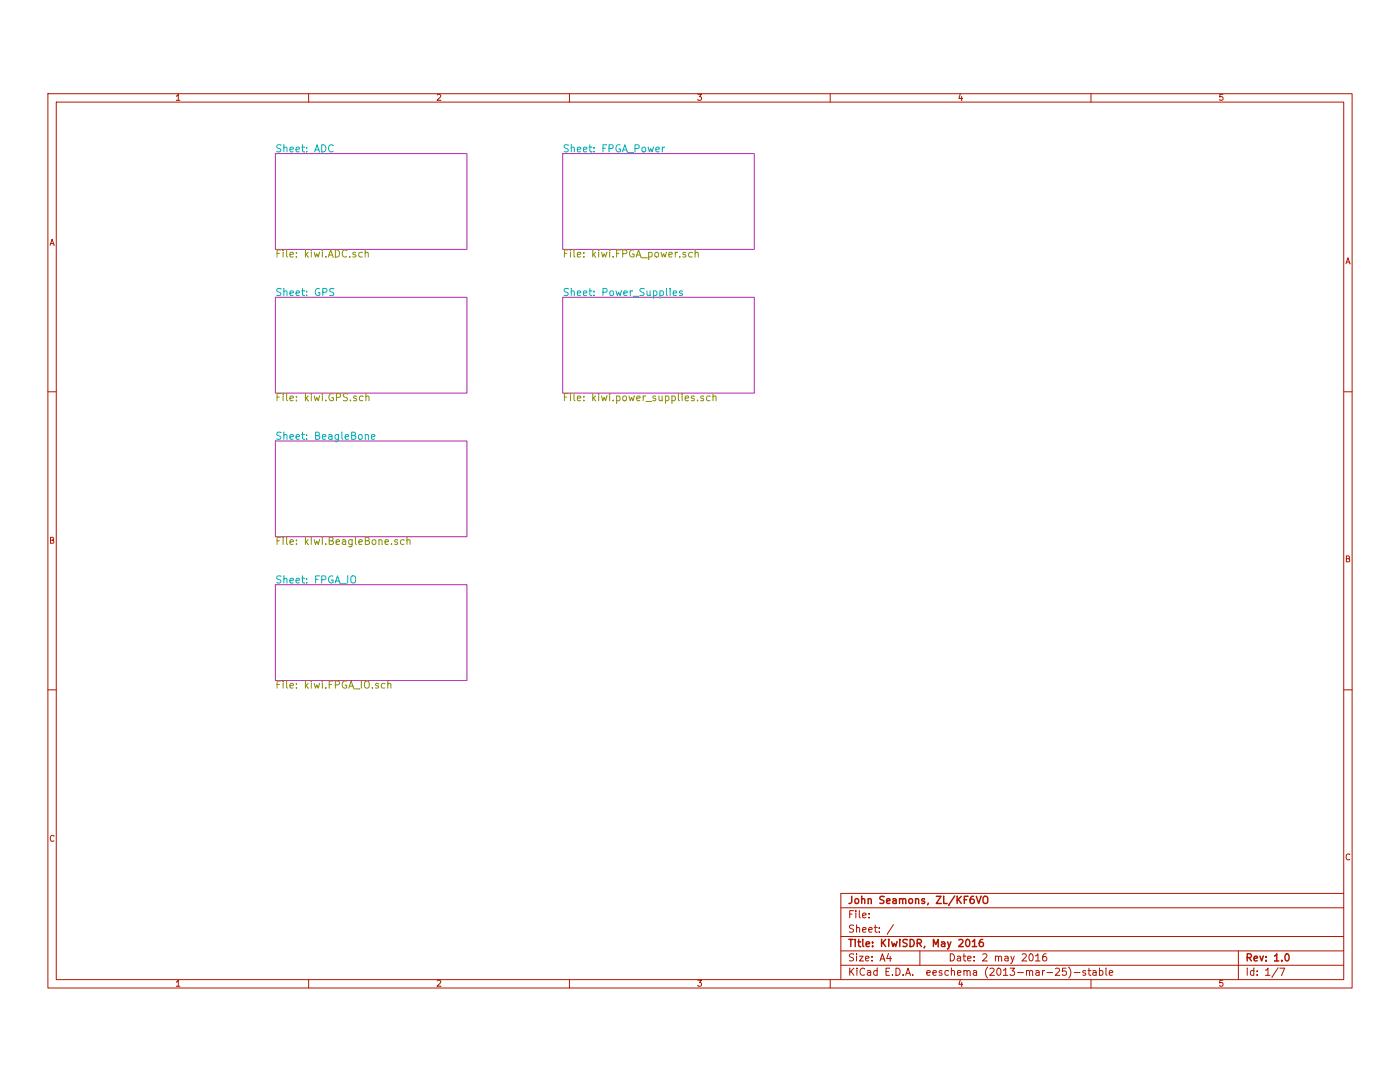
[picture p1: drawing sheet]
<svg xmlns="http://www.w3.org/2000/svg" width="279mm" height="216mm" viewBox="0 0 279 216" stroke-linecap="round" stroke-linejoin="round" font-family="sans-serif">
<path d="M55 30.6h38.2v19.2h-38.2zM112.3 30.6h38.2v19.2h-38.2zM55 59.3h38.2v19.1h-38.2zM112.3 59.3h38.2v19.1h-38.2zM55 88h38.2v19.1h-38.2zM55 116.7h38.2v19.1h-38.2z" fill="none" stroke="#b229b0" stroke-width=".2"/>
<g fill="none" stroke="#00aeb0" stroke-width=".2">
<path d="M56.1 29l-.6-.1-.2 .1v.4l.7 .4 .1 .3-.3 .2-.6-.1M56.7 28.9v1.4M56.7 28.9h.1M56.7 29.5v-.1a.34 .34 0 0 1 .6 .2v.7M57.9 29.8l.7-.1-.1-.3h-.4l-.2 .2v.6h.6M57.9 29.8v.1M59.1 29.9l.7-.2-.1-.3h-.4l-.2 .2 .1 .6h.5M60.2 29.4h.6M60.4 28.9v1.2l.4 .2M61.2 30.2v.1M61.2 29.4v.2M61.2 30.3h.1"/>
<path d="M61.2 29.6h.1M62.8 30.3l.5-1.4 .5 1.4M62.9 29.9h.7M63.8 30.3h.1M64.2 28.9a.73 .73 0 0 1 .8 .7 .73 .73 0 0 1-.8 .7zM66.5 29a.58 .58 0 0 0-.8 0 .58 .58 0 0 0-.1 .7l.3 .5h.6M113.4 29l-.5-.1-.3 .1v.4l.7 .4 .1 .3-.3 .2-.5-.1M114 28.9v1.4M114 28.9h.1M114 29.5l.1-.1a.34 .34 0 0 1 .5 .2v.7M115.2 29.9l.7-.2-.1-.3h-.4l-.2 .2 .1 .6h.5M116.4 29.8l.7-.1v-.3h-.4l-.3 .2 .1 .6h.6"/>
<path d="M116.4 29.8l.1 .1M117.5 29.4h.6M117.7 28.9v1.2l.4 .2M118.1 30.3h.1M118.5 30.2v.1M118.5 29.4v.2M118.5 30.3h.1M118.5 29.6h.1M120.3 29.6h.5M120.3 29.6h.1M121 28.9h-.7v1.4M121 28.9h.1"/>
<path d="M121.6 29.7l.6-.1 .2-.2-.1-.4-.2-.1h-.5v1.4M123.5 29.7h.1M123.8 29a.66 .66 0 0 0-.9 .6 .66 .66 0 0 0 .9 .6v-.5h-.3M124.2 30.3l.5-1.4 .5 1.4M124.3 29.9h.8M125.3 30.5h1.1M126.8 29.7l.6-.1 .2-.2-.1-.4-.2-.1h-.6v1.4M128.2 29.4h.4l.3 .2v.5l-.3 .2-.5-.2zM129.3 29.4l.3 .9 .3-.7 .3 .7 .2-.9M130.9 29.8l.7-.1-.1-.3h-.4l-.2 .2 .1 .6h.5M130.9 29.8v.1M132.2 29.4v.9"/>
<path d="M132.6 29.4h-.3l-.1 .2M56.1 57.6h-.6l-.3 .2 .2 .4 .6 .2v.5l-.2 .1-.6-.1M56.1 57.6v.1M56.7 58.2v-.1a.34 .34 0 0 1 .6 .1v.8M56.7 57.6v1.4M56.7 58.2h.1M56.7 57.6h.1M57.9 58.5l.7-.1-.1-.3-.4-.1-.2 .2v.7h.6M57.9 58.5h.1M59.1 58.5l.7-.1-.1-.3-.4-.1-.2 .2 .1 .7h.5M60.2 58l.6 .1M60.4 57.6v1.2l.4 .2"/>
<path d="M61.2 58.9v.1M61.2 58.1v.2M63.8 57.6a.66 .66 0 0 0-.9 .7 .66 .66 0 0 0 .9 .6v-.5h-.2M64.4 58.3l.7-.1 .2-.2-.1-.3-.2-.1h-.6v1.4M66.6 57.7l-.5-.1-.2 .1v.4l.6 .3 .1 .3-.3 .3-.5-.1M113.4 57.6h-.5l-.3 .2 .1 .4 .6 .2v.5l-.2 .1-.5-.1M113.4 57.6v.1M114 58.2l.1-.1a.34 .34 0 0 1 .5 .1v.8M114 57.6v1.4M114 57.6h.1M114 58.2h.1M115.2 58.5l.7-.1-.1-.3-.4-.1-.2 .2 .1 .7h.5"/>
<path d="M116.4 58.5l.7-.1v-.3l-.4-.1-.3 .2 .1 .7h.6M116.4 58.5h.1M117.5 58l.6 .1M117.7 57.6v1.2l.4 .2M118.5 58.9l.1 .1M118.5 58.1l.1 .2M120.3 58.3l.7-.1 .2-.2-.1-.3-.2-.1h-.6v1.4M120.3 58.3h.1M121.8 58.1l.4-.1 .3 .3v.4l-.3 .3-.5-.3zM122.9 58l.3 1 .3-.7 .3 .7 .2-.9M124.5 58.5l.7-.1-.1-.3-.4-.1-.2 .2 .1 .7h.5M125.8 58.1v.9"/>
<path d="M126.2 58.1h-.3l-.1 .2M126.3 59.1l1.2 .1M128.6 57.7l-.6-.1-.2 .1v.4l.7 .3v.3l-.3 .3-.5-.1M129.1 58l.1 .9 .3 .1 .2-.1M129.7 58.9h.1M129.7 58l.1 1M130.4 58.1l.4-.1 .3 .3-.1 .6-.2 .1-.4-.1M130.4 58v1.5M130.4 59.5h.1M130.4 58.9h.1M131.7 58.1l.4-.1 .3 .3-.1 .6-.2 .1-.4-.1M131.7 58v1.5"/>
<path d="M131.7 59.5h.1M131.7 58.9h.1M133 57.6v1.2l.2 .2M133 57.6h.1M133.7 57.6l.1 .1M133.8 58.1l-.1 .9M134.4 58.5l.7-.1-.1-.3-.4-.1-.2 .2v.7h.6M134.4 58.5h.1M136.2 58.1l-.4-.1-.2 .2v.2l.5 .2v.3h-.5M56.1 86.3l-.6-.1-.3 .3 .2 .3 .6 .3v.4l-.2 .2-.6-.1M56.1 86.3h.1M56.7 86.8a.34 .34 0 0 1 .6 .1v.8"/>
<path d="M56.7 86.8v.1M56.7 86.3v1.4M57.9 87.2l.7-.1-.1-.3-.4-.1-.2 .2v.7h.6M59.1 87.2l.7-.1-.1-.3-.4-.1-.2 .2 .1 .7h.5M60.2 86.7h.6M60.4 86.2v1.3l.4 .2M61.2 87.5v.2M61.2 86.8v.1M61.2 87.7h.1M63.5 86.9l.3 .3v.3l-.3 .2h-.5v-1.5l.7 .2 .1 .2-.2 .2-.6 .1M64.4 87.2l.6-.1v-.3l-.4-.1-.3 .2 .1 .7h.6M65.7 86.8h.5l.1 .9"/>
<path d="M66.3 87.1l-.7 .1a.28 .28 0 0 0 .2 .5l.5-.1M67.6 86.7v1.2l-.3 .2h-.3M67.6 86.8l-.5-.1-.2 .3v.5l.2 .2 .5-.1M68.2 86.3v1.2l.2 .2M68.9 87.2l.7-.1-.1-.3-.4-.1-.2 .2 .1 .7h.5M70.7 86.9l.3 .3-.1 .3-.2 .2h-.5v-1.5l.7 .2v.2l-.1 .2-.6 .1M71.6 86.8l.2-.1 .4 .1v.7l-.2 .2-.4-.2zM72.9 86.8h.1a.34 .34 0 0 1 .5 .1v.8M72.9 86.7v1M73.5 87.7h.1M74.1 87.2l.7-.1-.1-.3-.4-.1-.2 .2 .1 .7h.5M56.1 115l-.6-.1-.2 .1v.5l.7 .3 .1 .3-.3 .2h-.6"/>
<path d="M56.7 114.9v1.4M56.7 114.9h.1M56.7 115.5a.34 .34 0 0 1 .6 .1v.7M57.9 115.9l.7-.2-.1-.2-.4-.1-.2 .2v.7h.6M59.1 115.9l.7-.2-.1-.2-.4-.1-.2 .2 .1 .7h.5M60.2 115.4h.6M60.4 114.9v1.2l.4 .3M61.2 116.2v.1M61.2 115.5v.1M61.2 116.3v.1M61.2 115.6h.1M63.5 115.6h-.5"/>
<path d="M63.7 114.9h-.7v1.4M64.2 115.7l.7-.1 .1-.2v-.4l-.2-.1h-.6v1.4M66.2 115.7v.1M66.4 115a.66 .66 0 0 0-.8 .6 .66 .66 0 0 0 .9 .6v-.5h-.3M66.9 116.3l.5-1.4 .4 1.4M67 115.9h.7M67.7 115.9v.1M67.8 116.3l.1 .1M68 116.5h1.1M69.4 114.9v1.4M69.4 114.9h.1M70.1 115.1a.47 .47 0 0 1 .5-.2 .47 .47 0 0 1 .4 .5l-.1 .7-.3 .2a.5 .5 0 0 1-.6-.4z"/>
</g>
<g fill="none" stroke="#929000" stroke-width=".2">
<path d="M55.8 50.6h-.5M56 49.9h-.7v1.4M56.5 49.9v.1M56.5 50.3v.1M56.5 50.3v1M57.2 49.9v1.2l.2 .2M57.9 50.8l.7-.1-.1-.3-.4-.1-.2 .3v.6h.6M57.9 50.8h.1M59.2 51.2v.1M59.2 50.4v.2M61 50.9h.1M61 49.9v1.4"/>
<path d="M61.1 50.7l.4 .6M61.5 50.3l-.5 .6M62.1 49.9v.1M62.1 50.4v.9M62.7 50.3l.3 1 .2-.7 .3 .7 .3-.9M64.3 49.9v.1M64.3 50.4v.9M65 51.2v.1M65.5 51.3l.5-1.4 .5 1.4M65.6 50.9h.8M66.9 49.9a.73 .73 0 0 1 .9 .7 .73 .73 0 0 1-.9 .7zM69.2 50a.58 .58 0 0 0-.7 0 .58 .58 0 0 0-.2 .7l.3 .5h.6"/>
<path d="M69.8 51.2v.1M71 50.4l-.4-.1-.2 .3 .1 .1 .5 .2v.3h-.6M72.3 50.4l-.4-.1-.3 .3 .1 .6 .2 .1 .4-.1M72.9 50.5l.1-.1a.34 .34 0 0 1 .5 .2v.7M72.9 50.5h.1M72.9 49.9v1.4M113.1 50.6h-.4M113.4 49.9h-.8v1.4M113.9 49.9v.1M113.9 50.4v.9M114.6 49.9v1.2l.2 .2M115.2 50.8l.7-.1-.1-.3-.4-.1-.2 .3 .1 .6h.5"/>
<path d="M116.5 51.2v.1M116.5 50.4v.2M118.3 49.9v1.4M118.4 50.7l.5 .6M118.9 50.3l-.6 .6M119.5 49.9v.1M119.5 50.3v1M119.5 50.3v.1M120 50.3l.3 1 .3-.7 .3 .7 .2-1M121.1 50.3v.1M121.7 49.9v.1M121.7 50.3v1"/>
<path d="M121.7 50.3v.1M122.4 51.2v.1M123.5 50.6h-.4M123.8 49.9h-.7v1.4M124.3 50.6h.7l.1-.3-.1-.3-.2-.1h-.5v1.4M124.3 50.6h.1M126.5 49.9a.66 .66 0 0 0-.9 .7 .66 .66 0 0 0 .9 .6v-.5h-.2M127 51.3l.4-1.4 .5 1.4M127.1 50.9h.7M127.8 50.9h.1M128 51.4l1.2 .1M129.5 50.4l.4-.1 .3 .3-.1 .6-.2 .1-.4-.1"/>
<path d="M129.5 51.8h.1M129.5 50.3v1.5M129.5 51.2h.1M130.8 50.5l.2-.2 .4 .2v.7l-.2 .1-.4-.1zM131.9 50.3l.3 1 .2-.7 .3 .7 .3-1M133 50.3v.1M133.5 50.8l.7-.1-.1-.3-.4-.1-.2 .3v.6h.6M134.8 50.4v.9M135.2 50.4h-.3l-.1 .2M135.6 51.2l.1 .1M136.8 50.4l-.3-.1-.2 .3v.1l.5 .2v.3h-.5M138.2 50.4l-.5-.1-.3 .3 .1 .6 .2 .1 .4-.1"/>
<path d="M138.7 50.5l.1-.1a.34 .34 0 0 1 .6 .2v.7M138.7 50.5h.1M138.8 49.9l-.1 1.4M55.8 79.2l-.5 .1M56 78.6l-.7-.1v1.5M56.5 78.5v.2M56.5 79v1M56.5 79h.1M56.5 78.7h.1M57.2 78.6v1.2l.2 .2M57.9 79.5l.7-.1-.1-.3-.4-.1-.2 .2v.7h.6M59.2 79.8v.2"/>
<path d="M59.2 79.1v.1M59.2 80h.1M59.2 79.2v.1M61 79.6h.1M61 78.6v1.4M61.1 79.4l.4 .6M61.5 80h.1M61.5 79l-.5 .6M62.1 78.5v.2M62.1 79v1M62.7 79l.3 1 .2-.7 .3 .7 .3-1M64.3 78.5v.2"/>
<path d="M64.3 79v1M65 79.8v.2M66.5 78.6a.66 .66 0 0 0-.9 .7 .66 .66 0 0 0 .9 .5v-.4h-.2M67.2 79.3l.6-.1 .2-.2-.1-.3-.2-.2h-.6v1.5M69.4 78.6l-.6-.1-.2 .2v.4l.7 .3v.3l-.2 .3-.6-.1M69.9 79.8v.2M69.9 80h.1M71.1 79.1l-.3-.1-.2 .2v.2l.5 .2v.3h-.5M72.4 79.1l-.4-.1-.3 .3 .1 .5 .2 .2 .4-.1M73 79.2l.1-.1a.34 .34 0 0 1 .5 .1v.8M73 79.2h.1M73 78.6v1.4"/>
<path d="M112.6 79.2h.5M112.6 79.2l.1 .1M113.4 78.6l-.8-.1v1.5M113.9 78.5v.2M113.9 79v1M114.6 78.6v1.2l.2 .2M115.2 79.5l.7-.1-.1-.3-.4-.1-.2 .2 .1 .7h.5M116.5 79.8v.2M116.5 79.1v.2M118.3 78.6v1.4M118.4 79.4l.5 .6M118.9 79l-.6 .6"/>
<path d="M119.5 78.5v.2M119.5 79v1M119.5 79h.1M119.5 78.7h.1M120 79l.3 1 .3-.7 .3 .7 .2-1M121.1 79h.1M121.7 78.5v.2M121.7 79v1M121.7 79h.1M121.7 78.7h.1M122.4 79.8v.2M122.4 80h.1"/>
<path d="M123.1 79.1l.4-.1 .3 .3-.1 .5-.6 .1M123.1 79v1.5M124.3 79.2l.3-.2 .4 .2v.6l-.2 .2-.5-.2zM125.5 79l.3 1 .2-.7 .3 .7 .3-1M127.1 79.5l.7-.1-.1-.3-.4-.1-.2 .2v.7h.6M128.4 79v1M128.4 79h.1M128.8 79l-.4 .3M128.8 79h.1M130.8 79.1l-.3-.1-.2 .2v.2l.5 .2v.3h-.5M131.5 79l.1 .9h.6M132.1 79l.1 1"/>
<path d="M132.8 79.1l.4-.1 .3 .3-.1 .5-.6 .1M132.8 79v1.5M134.1 79.1l.4-.1 .3 .3-.1 .5-.6 .1M134.1 79v1.5M135.4 78.6v1.2l.2 .2M136.1 78.5l.1 .2M136.2 79l-.1 1M136.8 79.5l.6-.1v-.3l-.4-.1-.3 .2 .1 .7h.6M138.5 79.1l-.3-.1-.2 .2v.2l.5 .2v.3h-.5M139.2 79.8v.2M140.4 79.1l-.4-.1-.2 .2 .1 .2 .5 .2v.3h-.6M141.7 79.1l-.4-.1-.3 .3 .1 .5 .2 .2 .4-.1"/>
<path d="M142.3 79.2l.1-.1a.34 .34 0 0 1 .5 .1v.8M142.3 79.2h.1M142.3 78.6v1.4M128.9 80.1h1.1M130 80.1h.1M55.8 107.9h-.5M56 107.2h-.7v1.4M56.5 107.2v.2M56.5 107.4h.1M56.5 107.7v.9M57.2 107.2v1.3l.2 .1M57.2 107.2h.1"/>
<path d="M57.9 108.2l.7-.2-.1-.2-.4-.1-.2 .2v.7h.6M57.9 108.2h.1M59.2 108.5v.2M59.2 107.8v.1M59.2 107.9h.1M61 107.2v1.4M61 107.2h.1M61.1 108.1l.4 .6M61.5 107.7l-.5 .6M62.1 107.2v.2M62.1 107.7v.9M62.7 107.7l.3 .9 .2-.6 .3 .6 .3-.9"/>
<path d="M64.3 107.2v.2M64.3 107.7v.9M65 108.5v.2M66.2 107.9l.3 .3v.3l-.2 .1h-.6v-1.4l.7 .2 .1 .2-.2 .2-.6 .1M67.1 108.2l.7-.2-.1-.2-.4-.1-.2 .2v.7h.6M68.4 107.8h.5l.1 .8M69 108l-.6 .2a.28 .28 0 0 0 .1 .4h.5M69 108v.1M70.3 107.7v1.2l-.3 .2h-.3M70.3 107.8l-.4-.1-.3 .3 .1 .5 .2 .1h.4M70.3 107.8h.1M70.9 107.2v1.3l.3 .1"/>
<path d="M70.9 107.2h.1M71.6 108.2l.7-.2-.1-.2-.4-.1-.2 .2 .1 .7h.5M73.4 107.9l.3 .3v.3l-.2 .1h-.6v-1.4l.7 .2 .1 .2-.2 .2-.6 .1M74.3 107.8l.3-.1 .4 .1v.7l-.3 .1-.4-.1zM75.6 107.8h.1a.34 .34 0 0 1 .5 .1l.1 .8M75.6 107.7l.1 1M76.9 108.2l.6-.2v-.2l-.4-.1-.3 .2 .1 .7h.6M78.1 108.5l.1 .2M79.3 107.8l-.3-.1-.2 .2v.2l.5 .1v.4h-.5M79.3 107.8h.1M80.6 107.8l-.4-.1-.3 .3 .1 .5 .2 .1h.4M80.6 107.8h.1"/>
<path d="M81.2 107.2v1.4M81.2 107.2h.1M81.2 107.9l.1-.1a.34 .34 0 0 1 .5 .1v.7M55.8 136.6h-.5M56 135.9h-.7v1.4M56.5 135.9v.1M56.5 136.4v.9M57.2 135.9v1.2l.2 .2M57.9 136.8l.7-.1-.1-.3h-.4l-.2 .2v.6h.6M57.9 136.8v.1M59.2 137.2v.1M59.2 136.4v.2"/>
<path d="M61 135.9v1.4M61.1 136.8l.4 .5M61.5 136.4l-.5 .5M62.1 135.9v.1M62.1 136.4v.9M62.7 136.4l.3 .9 .2-.7 .3 .7 .3-.9M64.3 135.9v.1M64.3 136.4v.9M65 137.2v.1M66.2 136.6h-.5M66.4 135.9h-.7v1.4M67 136.7l.6-.1 .2-.2-.1-.4-.2-.1h-.6v1.4"/>
<path d="M69.1 136a.66 .66 0 0 0-.8 .6 .66 .66 0 0 0 .9 .6v-.5h-.3M69.6 137.3l.5-1.4 .5 1.4M69.7 136.9h.7M70.7 137.5h1.1M72.1 135.9v1.4M72.8 136.1a.47 .47 0 0 1 .6-.2 .47 .47 0 0 1 .3 .5l-.1 .7-.2 .2a.5 .5 0 0 1-.7-.5zM74.3 137.2v.1M75.5 136.5l-.4-.1-.2 .2 .1 .2 .5 .1v.3h-.6M76.8 136.5l-.4-.1-.3 .2 .1 .6 .2 .1 .4-.1M77.4 136.5l.1-.1a.34 .34 0 0 1 .5 .2v.7M77.4 135.9v1.4"/>
</g>
<g fill="none" stroke="#b21700" stroke-width=".2">
<path d="M9.6 18.7h260.2v178.4h-260.2zM35.3 19.2l.3-.4v1.2M61.6 18.7v1.7M87.3 18.9l.4-.1 .3 .4-.8 .8h.8M113.6 18.7v1.7M139.3 18.8h.7l-.4 .5 .4 .1v.5l-.2 .1-.5-.1M165.7 18.7v1.7M191.6 18.8l-.2 .8 .7 .1M191.9 19.2v.8M217.7 18.7v1.7M243.4 19.9h.1M244 18.8h-.5l-.1 .6 .2-.1 .4 .1v.5l-.1 .1-.5-.1"/>
<path d="M11.2 20.4h257v175.1h-257zM35.9 20h-.6M10 48.9l.4-1.2 .4 1.3M10.1 48.6h.6M268.6 52.6l.4-1.2 .4 1.2M268.7 52.3h.6M269.4 52.6v.1M9.6 78.2h1.6M268.2 78.2h1.6M10.5 107.8l.3 .2-.3 .4h-.4v-1.2l.6 .1-.1 .4-.5 .1M269.1 111.5l.3 .2-.3 .4h-.4v-1.2l.6 .1-.1 .4-.5 .1M9.6 137.6h1.6"/>
<path d="M268.2 137.6h1.6M10.8 166.8a.52 .52 0 0 0-.7 .1 .52 .52 0 0 0 0 .7l.3 .3 .4-.1M268.2 178.3h-100.4v17.2M269.4 170.5a.52 .52 0 0 0-.7 .1 .52 .52 0 0 0 0 .7l.3 .3 .4-.1M35.3 196l.3-.4v1.2M35.9 196.8h-.6M61.6 195.5v1.6M87.3 195.7l.4-.1 .3 .4-.8 .8h.8M113.6 195.5v1.6M139.3 195.6h.7l-.4 .4 .4 .2v.5l-.2 .1-.5-.1M165.7 195.5v1.6M167.8 181.1h100.4"/>
<path d="M167.8 186.9h100.4M167.8 192.6h100.4M167.8 189.7h100.4M169.6 193.2v1.4M169.6 193.2h.1M169.6 194h.1M169.6 182.4h.5M169.6 182.4h.1M169.8 193.8l.6 .8M170.3 181.7h-.7v1.4M170.4 190.4l-.6-.1-.2 .2v.4l.7 .3v.3l-.2 .2h-.6M170.4 184.7l-.6-.1-.2 .1v.4l.7 .4v.2l-.2 .3-.6-.1"/>
<path d="M170.4 193.2l-.8 .8M170.8 181.7v.2M170.8 182.2v.9M170.9 190.3l.1 .2M171 185.2v-.1a.34 .34 0 0 1 .6 .2v.7M171 184.6l-.1 1.4M171 190.8l-.1 .9M171 193.2v.1M171 193.3h.1M171 193.7v.9M171.5 190.8h.8l-.8 .9 .8 .1M171.5 181.7v1.3l.2 .1"/>
<path d="M172.2 185.5l.7-.1-.1-.3h-.4l-.2 .2v.6h.6M172.2 185.5v.1M172.2 182.7l.7-.2-.1-.2-.4-.1-.2 .2v.7h.6M172.6 193.3a.58 .58 0 0 0-.8 0 .58 .58 0 0 0-.2 .7l.3 .5h.6M172.8 191.3l.6-.2v-.2l-.5-.1-.2 .2 .1 .7h.6M173.2 193.8l.5-.1 .1 .9M173.4 185.6l.7-.2-.1-.3h-.4l-.2 .2 .1 .6h.5M173.5 183v.2M173.5 182.3v.1M173.8 194l-.7 .1a.28 .28 0 0 0 .2 .5l.5-.1M173.8 194h.1M174 191.6v.2"/>
<path d="M174 190.9v.1M174.5 185.1h.6M174.7 184.6v1.2l.4 .2M175.1 193.7h-.5l-.2 .2v.6l.2 .1 .5-.1M175.1 193.2v1.4M175.1 193.2h.1M175.1 193.7v.1M175.5 185.9v.1M175.5 185.1v.2M175.6 191.7l.5-1.4 .5 1.5M175.7 191.3l.8 .1M176.8 193.9h.5"/>
<path d="M177.3 193.9h.1M177.3 190.2l-.3 1.1h.9M177.5 193.2h-.7v1.4h.7M177.5 193.2h.1M177.7 190.8v1M178.1 194.5v.1M178.1 194.6h.1M178.3 184.5l-1.2 1.9M178.8 193.2a.73 .73 0 0 1 .8 .7 .73 .73 0 0 1-.8 .7zM180.2 194.5l.1 .1M180.7 194.6l.5-1.4 .5 1.4M180.9 194.2h.7"/>
<path d="M181.6 194.2h.1M181.7 194.6h.1M182.1 194.5v.1M182.1 194.6h.1M183.6 189.7v2.9M185 194.2l.7-.2-.1-.3h-.4l-.2 .2v.6h.6M186.2 194.2l.7-.2-.1-.3h-.4l-.2 .2 .1 .6h.5M188 193.8l-.4-.1-.2 .2 .1 .2 .5 .1v.3h-.6M189.3 193.7h-.4l-.3 .2v.6l.3 .1 .4-.1M189.3 193.7v.1M189.7 190.3a.73 .73 0 0 1 .8 .7 .73 .73 0 0 1-.8 .7zM189.9 193.8v-.1a.34 .34 0 0 1 .6 .2v.7"/>
<path d="M189.9 193.2v1.4M191.1 190.9h.5l.1 .8M191.1 194.2l.7-.2-.1-.3h-.4l-.2 .2 .1 .6h.5M191.6 195.5l-.2 .9h.7M191.7 191.2l-.6 .1a.28 .28 0 0 0 .1 .4h.5M191.9 196v.8M192.2 190.8h.5M192.4 190.3v1.3l.4 .2M192.4 193.8v-.1a.34 .34 0 0 1 .6 .2v.7M192.4 193.7v.9M192.7 190.8h.1M193 193.9a.33 .33 0 0 1 .3-.3 .33 .33 0 0 1 .3 .3v.7"/>
<path d="M193.1 191.3l.7-.2-.1-.2-.4-.1-.2 .2 .1 .7h.5M193.1 191.3h.1M193.6 194.6h.1M194.3 193.8l.5-.1 .1 .9M194.4 191.6v.2M194.4 190.9v.1M194.9 194l-.6 .1a.28 .28 0 0 0 .1 .5l.5-.1M194.9 194h.1M196.1 190.5l.6-.2 .3 .4-.9 1 .9 .1M197.1 193a1.47 1.47 0 0 0-.3 1.8l.3 .4M197.6 193.3l.5-.1 .3 .4-.9 1h.9M198.7 190.9a.34 .34 0 0 1 .6 .1v.8"/>
<path d="M198.7 190.8v.9M198.7 190.8h.1M199.1 193.3l.2-.1a.77 .77 0 0 1 .5 .7 .77 .77 0 0 1-.5 .7l-.2-.1-.2-.4zM199.3 191a.33 .33 0 0 1 .3-.2 .33 .33 0 0 1 .3 .2v.8M200.3 193.6l.4-.4v1.4M200.6 190.9h.5l.1 .8M201.1 194.6h-.8M201.2 191.2l-.6 .1a.28 .28 0 0 0 .1 .4h.5M201.6 193.2h.9l-.5 .5 .4 .2v.6l-.2 .1-.6-.1M201.7 190.8l.4 1M201.7 192.2h.1M202.4 190.8l-.5 1.3-.2 .1"/>
<path d="M203.1 194.1h1.1M204 190.5l.5-.2 .3 .4-.9 1 .9 .1M204.8 193.8l.1-.1a.34 .34 0 0 1 .6 .2v.7M204.9 193.7l-.1 .9M205.5 193.9a.33 .33 0 0 1 .3-.3 .33 .33 0 0 1 .3 .3v.7M205.5 190.5l.2-.2a.77 .77 0 0 1 .5 .7 .77 .77 0 0 1-.5 .7l-.2-.1-.1-.4zM206.1 194.6h.1M206.7 190.7l.4-.4v1.4M206.8 193.8l.5-.1 .1 .9M207.4 194l-.6 .1a.28 .28 0 0 0 .1 .5l.5-.1M207.4 194h.1M207.5 191.7l-.8 .1"/>
<path d="M208.1 193.7v.9M208.5 193.7h-.3l-.1 .2M208.8 190.3l-.4 .1a.93 .93 0 0 0 0 1.3l.4-.1 .1-.5-.1-.2h-.4l-.3 .3M208.9 194.1h1.1M210 194.1h.1M210.6 193.3l.6-.1 .3 .4-.9 1h.9M212.8 193.2h-.7l-.1 .7 .2-.2 .5 .1 .1 .2v.5l-.3 .1-.5-.1M213.3 193a1.64 1.64 0 0 1 0 2.2M214.4 194.1h1.1M215.5 194.1h.1M216.6 193.7h-.3l-.2 .2 .1 .2 .4 .1v.3h-.5M216.6 193.7l.1 .1"/>
<path d="M217.1 193.7h.6M217.3 193.2v1.2l.4 .2M217.7 194.6h.1M217.7 195.5v1.6M218.2 193.8l.5-.1 .1 .9M218.8 194l-.7 .1a.28 .28 0 0 0 .2 .5l.5-.1M218.8 194h.1M219.4 193.7h.4l.3 .2-.1 .6-.6 .1M219.4 193.2v1.4M219.4 193.2h.1M220.7 193.2v1.2l.2 .2M220.7 193.2h.1"/>
<path d="M221.4 194.2l.7-.2-.1-.3h-.4l-.2 .2 .1 .6h.5M243.4 196.7h.1M244 195.6h-.5l-.1 .6 .2-.2 .4 .2v.5l-.1 .1-.5-.1M247.1 189.7v5.8M248.9 193.2v1.4M248.9 193.2h.1M250.2 193.8l-.4-.1-.3 .2 .1 .6 .2 .1 .4-.1M250.2 193.2v1.4M250.9 194.5v.1M250.9 193.7v.2M250.9 194.6h.1M250.9 193.9h.1"/>
<path d="M252.6 193.6l.4-.4v1.4M253.5 194.6h-.9M255.1 193.1l-1.2 1.9M255.4 193.2h1l-.6 1.4"/>
</g>
<g fill="none" stroke="#b21700" stroke-width=".29">
<path d="M170 178.8l-.1 1.3-.4 .2M170.7 179.5l.2-.2 .4 .2v.7l-.2 .1-.4-.1zM172 179.5v-.1a.34 .34 0 0 1 .6 .1v.8M172 178.8v1.5M172 178.8v.1M172 179.5h.1M173.3 179.5v-.1a.34 .34 0 0 1 .6 .1v.8M173.3 179.3v1M176.4 178.9l-.5-.1-.3 .3 .1 .4 .6 .2v.5l-.2 .1-.5-.1M176.4 178.9h.1M177 179.8l.6-.1v-.3l-.4-.1-.3 .2 .1 .7h.6M178.3 179.4h.5l.1 .9"/>
<path d="M178.9 179.7l-.7 .1a.28 .28 0 0 0 .2 .5l.5-.1M179.5 179.5l.1-.1a.34 .34 0 0 1 .5 .1l.1 .8M179.5 179.3v1M180.1 179.5a.33 .33 0 0 1 .4-.2 .33 .33 0 0 1 .3 .2v.8M181.4 179.5l.2-.2 .5 .2v.7l-.3 .1-.4-.1zM182.7 179.5l.1-.1a.34 .34 0 0 1 .5 .1l.1 .8M182.7 179.3v1M184.5 179.4l-.3-.1-.3 .2 .1 .2 .5 .2v.3h-.6M184.5 179.4h.1M186.9 178.8h.9l-.9 1.5h.9M188.3 178.8v1.5h.7M188.3 178.8l.1 .1"/>
<path d="M190.5 178.8l-1.2 1.9M191 178.9v1.4M191.2 179.5l.7 .8M191.2 179.5h.1M191.9 178.8l-.9 .9M192.9 179.5l-.4 .1M193.2 178.9l-.8-.1v1.5M194.3 178.8l-.4 .1a.93 .93 0 0 0 0 1.4l.5-.1v-.5l-.1-.2-.4-.1-.3 .3M194.8 178.8l.5 1.5 .5-1.4M196.2 179.1a.47 .47 0 0 1 .6-.3 .47 .47 0 0 1 .3 .5v.8l-.3 .2a.5 .5 0 0 1-.6-.5zM169.4 187.4l.8 .1M169.8 187.5v1.4"/>
<path d="M170.7 187.4v.2M170.7 187.9v1M170.7 187.9h.1M170.7 187.6h.1M171.2 187.9h.5M171.4 187.4v1.3l.3 .2M171.7 187.9h.1M171.7 188.9h.1M172.2 187.5v1.2l.2 .2M172.9 188.4l.6-.1v-.3l-.4-.1-.2 .2v.7h.6M174.1 188.8l.1 .1M174.1 188l.1 .2"/>
<path d="M176 187.5l-.1 1.4M176.2 188.1l.6 .8M176.8 187.4l-.8 .9M177.4 187.4v.2M177.4 187.9v1M177.4 187.9h.1M177.4 187.6h.1M177.9 187.9l.3 1 .3-.7 .3 .7 .2-1M179.6 187.4v.2M179.6 187.9v1M181 187.5l-.5-.1-.2 .2v.4l.7 .3v.3l-.3 .3-.5-.1M181.6 187.4a.73 .73 0 0 1 .9 .8 .73 .73 0 0 1-.9 .7z"/>
<path d="M183.1 188.2l.6-.1 .2-.2-.1-.3-.2-.2h-.5v1.5M183.4 188.2l.5 .7M184.6 188.8l-.2 .3M185.3 180.2l-.2 .3M186.3 188.9v-1.5l.5 1.1 .4-1.1v1.5M187.2 188.9h.1M187.9 188h.6l.1 .9M187.9 188h.1M188.6 188.3l-.7 .1a.28 .28 0 0 0 .2 .5l.5-.1M189.1 187.9l.3 1M189.4 188.9h.1M189.8 187.9l-.7 1.5"/>
<path d="M191.3 187.6l.6-.2 .3 .5-.9 1h.9M192.2 188.9h.1M192.9 187.6l.2-.2a.77 .77 0 0 1 .5 .8 .77 .77 0 0 1-.5 .7l-.2-.1-.2-.5zM194.1 188.9h.8M194.1 188.9h.1M194.1 187.9l.4-.5v1.5M196.1 187.4l-.4 .1a.93 .93 0 0 0 0 1.4l.5-.1 .1-.5-.2-.2-.4-.1-.2 .3M248.9 191.1l.7-.1 .1-.2v-.3l-.2-.2h-.6v1.4M248.9 191.1h.1M249.3 191.1l.4 .6M250.3 191.3l.7-.2-.1-.2-.4-.1-.2 .2v.7h.6M251.4 190.8l.4 .9 .3-.9"/>
<path d="M252.7 191.6v.2M252.7 190.9v.1M254.4 190.7l.4-.4v1.4M254.4 190.7h.1M255.2 191.7l-.8 .1M255.8 191.6v.2M256.6 190.5l.2-.2a.77 .77 0 0 1 .5 .7 .77 .77 0 0 1-.5 .7l-.2-.1-.2-.4z"/>
</g>
</svg>
